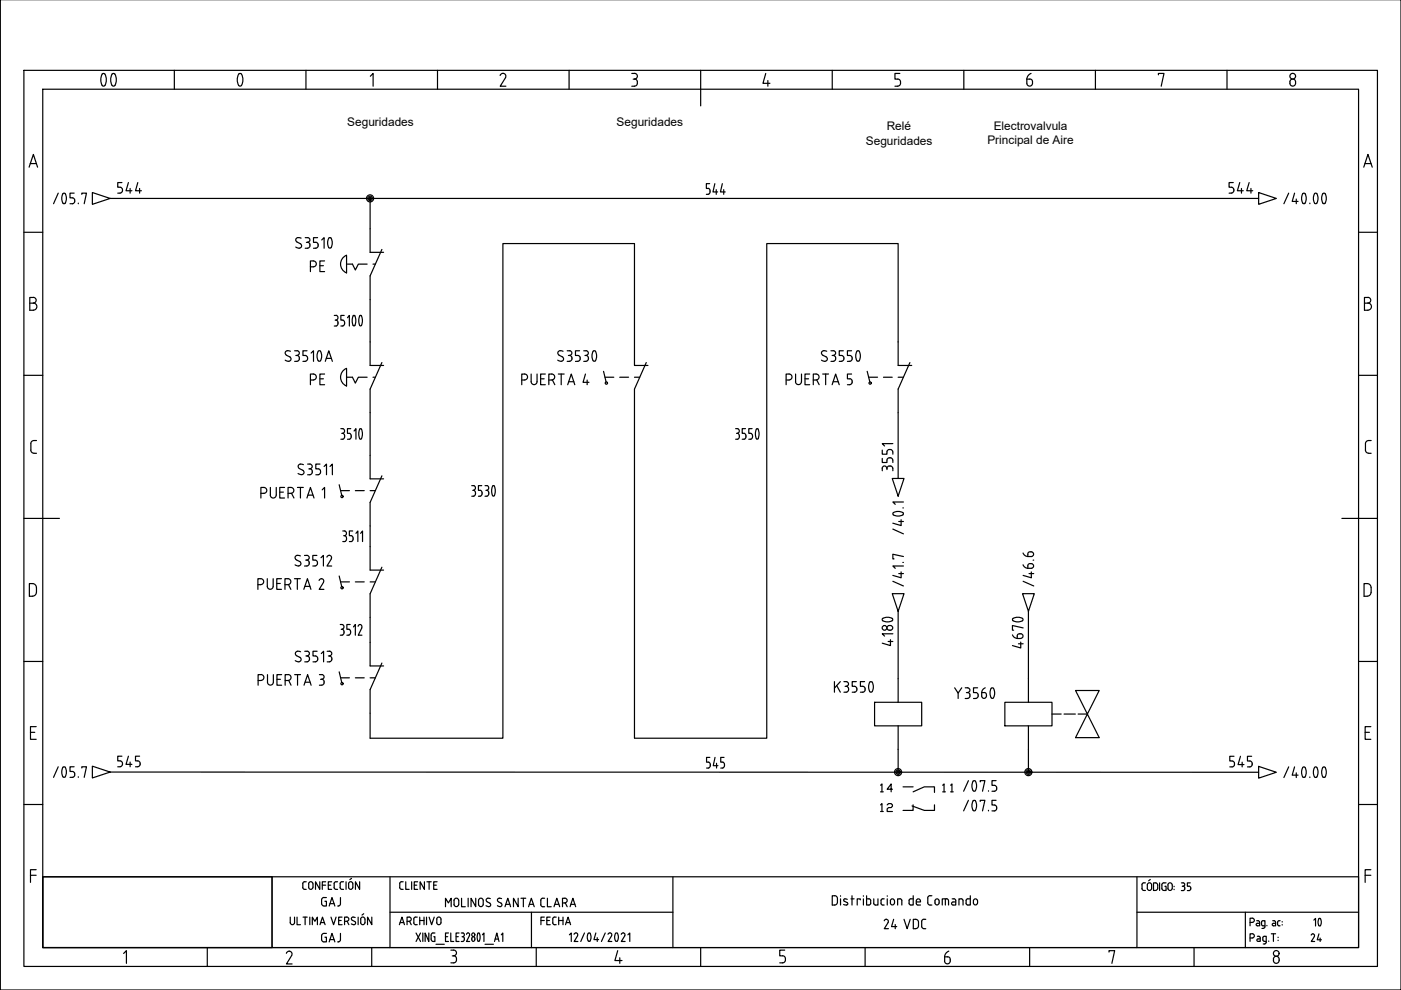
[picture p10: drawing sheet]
<svg xmlns="http://www.w3.org/2000/svg" width="297mm" height="210mm" viewBox="0 0 297 210" stroke-linecap="round" stroke-linejoin="round" font-family="sans-serif">
<defs><g id="words">
<g font-size="9.3">
<text x="16.6" y="20.8">00</text>
<text x="45.5" y="20.8">0</text>
</g>
<text font-size="7.9" x="219.1" y="138.6" transform="rotate(-90 219.1 138.6)">4670</text>
<text font-size="6.6" x="276.2" y="198.3">10</text>
<g font-size="5.7">
<text x="24" y="42.3">544</text>
<text x="259.6" y="42.3">544</text>
<text x="64.9" y="58.9">PE</text>
<text x="64.9" y="82.9">PE</text>
<text x="220.5" y="125.6" transform="rotate(-90 220.5 125.6)">/46.6</text>
</g>
<g font-size="5.3">
<text x="148.9" y="42.3">544</text>
<text x="190.5" y="100.9" transform="rotate(-90 190.5 100.9)">3551</text>
<text x="54" y="146.4">PUERTA 3</text>
<text x="24" y="163.7">545</text>
<text x="148.9" y="164">545</text>
<text x="260" y="163.7">545</text>
<text x="67.4" y="201.1">GAJ</text>
</g>
<g font-size="4.9">
<text x="249.4" y="190.1">35</text>
<text x="67.4" y="193.3">GAJ</text>
</g>
<g font-size="4.4">
<text x="113.9" y="197.2">FECHA</text>
<text x="276.9" y="200.7">24</text>
</g>
<g font-size="2.5">
<text x="73.6" y="26.7">Seguridades</text>
<text x="130.7" y="26.7">Seguridades</text>
<text x="188" y="27.6">Relé</text>
<text x="210.7" y="27.6">Electrovalvula</text>
<text x="183.6" y="30.7">Seguridades</text>
<text x="209.3" y="30.6">Principal de Aire</text>
</g>
</g></defs>
<g fill="none" stroke="#000" stroke-width=".25">
<path d="M.1 -.1v210h296.9v-210M5.1 14.9h286.9v190h-286.9zM9.1 18.9h278.9v182h-278.9zM37 14.9v4M64.9 14.9v4M78.5 16.2l.6-.6v2.7M92.8 14.9v4M106 16a.62 .62 0 0 1 .9-.4 .62 .62 0 0 1 .3 .9l-1.1 1.8h1.2M120.7 14.9v4M133.9 18.3h.6M133.9 15.6h.6M134.2 16.8h.3"/>
<path d="M134.5 15.6a.6 .6 0 0 1 .6 .6 .6 .6 0 0 1-.6 .6 .77 .77 0 0 1 .6 .7 .77 .77 0 0 1-.6 .8M148.6 14.9v7.6M162.4 15.6l-.6 2.1h1.4M162.8 17.1v1.2M176.5 14.9v4M189.7 18.3h.6M190.3 16.8a.77 .77 0 0 1 .6 .7 .77 .77 0 0 1-.6 .8M190.8 15.6h-1.1v1.2h.6M204.4 14.9v4M218.3 16.8a.73 .73 0 0 1 .6 .8 .73 .73 0 0 1-.8 .6l-.3-.3-.1-1.1h.6M218.6 15.6a1.37 1.37 0 0 0-.9 1.2M232.2 14.9v4"/>
<path d="M245.6 15.9v-.3h1.2l-.6 2.7M260.1 14.9v4M273.7 16.9a.68 .68 0 0 1 1 .6 .68 .68 0 0 1-1 .6l-.2-.7zM6.2 35.4l.9-2.7 .9 2.7M6.4 34.7h1.3M289.1 35.4l.9-2.7 .9 2.7M289.4 34.7h1.3M5.1 49.2h4M12.3 41l-.9 2.2M13.3 43.1l.3 .1 .2-.1M13.3 43.1a1.9 1.9 0 0 1 .1-2.1l.4 .1a2.08 2.08 0 0 1 0 2M14.8 43.2h.6"/>
<path d="M15.3 41.9a.64 .64 0 0 1 .6 .7 .64 .64 0 0 1-.6 .6M15.7 41h-.9v.9h.6M16.6 43.1v.1M17.3 41.2v-.2h1l-.4 2.2M19.6 40.8l3.8 1.3-3.8 1.2zM23.4 42.1h243.5M63 51.3l.7 .4M63.2 50.4a.5 .5 0 0 0-.5 .4 .5 .5 0 0 0 .3 .5M63.2 50.4l.6 .1M63.7 51.7a.56 .56 0 0 1 .1 .8 .56 .56 0 0 1-.9 0l-.2-.1M64.7 50.4h.5M65 51.4h.2"/>
<path d="M65.2 50.4a.5 .5 0 0 1 .5 .5 .5 .5 0 0 1-.5 .5M65.2 51.4h.3l.2 .5M65.7 51.9a.56 .56 0 0 1-.5 .7M67.3 50.4h-.8v1h.7l.2 .5M67.4 52.1l-.2 .4-.3 .1M67.5 51.9v.2M68.2 50.9l.5-.5v2.2M69.7 52.5a1.7 1.7 0 0 1 .3-2.1l.2 .1a2.13 2.13 0 0 1 0 2M72.7 54.7l.8-.6v3.8a2.02 2.02 0 0 1-.8-3.2zM73.5 56h1.2l.6 1.2 .7-1.2h1.8M78.5 42.1v11.4h2.8M79.1 56h.5"/>
<path d="M81 52.9l-2.5 5.6v19h2.8M266.9 40.8l3.7 1.3-3.7 1.2zM273.2 41l-1 2.2M274.5 41l-.5 1.7h1.2M274.8 42.2v1M276.2 43.1l.3 .1 .2-.1M276.2 43.1a1.9 1.9 0 0 1 .1-2.1l.4 .1a2.08 2.08 0 0 1 0 2M277.7 43.1v.1M278.7 43.1l.3 .1 .2-.1M278.7 43.1a1.9 1.9 0 0 1 .1-2.1l.4 .1a2.08 2.08 0 0 1 0 2M280.5 43.1l.2 .1 .3-.1M280.5 43.1a1.9 1.9 0 0 1 .1-2.1l.4 .1a2.08 2.08 0 0 1 0 2"/>
<path d="M288 49.2h4M5.1 79.6h4M6.3 64.3h.8M7.1 63a.6 .6 0 0 1 .6 .7 .6 .6 0 0 1-.6 .6 .75 .75 0 0 1 .7 .7 .75 .75 0 0 1-.7 .8M7.1 63.1h-.8v2.7h.8M60.7 75.3l.7 .4a.56 .56 0 0 1 .1 .8 .56 .56 0 0 1-.8 0l-.2-.1M61.6 74.5a.59 .59 0 0 0-.9-.1 .59 .59 0 0 0 0 .9M62.5 74.4h.5a.5 .5 0 0 1 .5 .4 .5 .5 0 0 1-.5 .5M62.7 75.4a.63 .63 0 0 1 .8 .5 .63 .63 0 0 1-.5 .7h-.5M65.1 74.4h-.9v1h.5a.62 .62 0 0 1 .5 .6 .62 .62 0 0 1-.5 .6M66 74.9l.5-.5v2.2M67.5 76.5a1.7 1.7 0 0 1 .2-2.1l.3 .1a2.13 2.13 0 0 1 0 2"/>
<path d="M69 76.6l.7-2.2 .8 2.2M69.2 76h1.1M70.9 66.9h.4M70.9 69.1h.4M71.1 67.9h.2M71.3 66.9a.51 .51 0 0 1 .4 .5 .51 .51 0 0 1-.4 .5M71.3 67.9a.57 .57 0 0 1 .4 .7M71.7 68.6l-.1 .3-.3 .2M72.7 78.7l.8-.6v3.7a2.02 2.02 0 0 1-.8-3.1zM73 66.9h-.7v1h.6l.2 .5M73.1 68.6l-.2 .4-.6 .1M73.1 68.4v.2"/>
<path d="M73.5 80h1.2l.6 1.2 .7-1.2h1.8M73.7 67.4l.4-.5v2.2M74.9 69l.2 .1 .1-.1M74.9 69l-.2-1.2a.76 .76 0 0 1 .4-.9l.1 .1 .2 .8-.2 1.2M76.3 69l.2 .1 .1-.1M76.3 69l-.2-1.2a.76 .76 0 0 1 .4-.9l.1 .1 .2 .8-.2 1.2M79.1 80h.5M81 76.9l-2.5 5.6v19h2.8M111.2 79.3a.62 .62 0 0 1 .7 .6 .62 .62 0 0 1-.7 .7M111.2 79.3h-.6v2.3M112.6 79.3v1.6a.62 .62 0 0 0 .6 .6 .62 .62 0 0 0 .7-.6v-1.6M115.6 79.3h-1v2.3h1"/>
<path d="M118.4 79.3h1.2M118.5 75.3l.7 .4M118.8 74.4l.6 .1M118.8 74.4a.5 .5 0 0 0-.5 .3 .5 .5 0 0 0 .2 .6M119 79.3v2.3M119.2 75.7a.56 .56 0 0 1 .1 .8 .56 .56 0 0 1-.8 0l-.3-.1M120.3 74.4h.5a.5 .5 0 0 1 .4 .4 .5 .5 0 0 1-.4 .5M120.5 75.4a.63 .63 0 0 1 .7 .5 .63 .63 0 0 1-.4 .7h-.5M122.9 74.4h-.9v1h.5a.63 .63 0 0 1 .5 .6 .63 .63 0 0 1-.5 .6h-.5M123.8 74.4h.4a.5 .5 0 0 1 .5 .4 .5 .5 0 0 1-.5 .5M124 75.4a.56 .56 0 0 1 .7 .5M124.1 79.3l-.5 1.8h1.3"/>
<path d="M124.7 76.1l-.2 .4-.7 .1M124.8 75.9v.2M125.8 74.5l.2-.1a1.51 1.51 0 0 1 0 2.2l-.2-.1a2.11 2.11 0 0 1 0-2zM128 78.7l.5 2.3M128.3 80h1.8M131.4 80h1.9M134.5 80h1.1M137 76.9l-2.5 5.6v74M137.4 77.5h-2.9v-25.9h-27.9v104.9h-28.1v-10.3l2.5-5.6M168.7 79.3v1.6a.62 .62 0 0 0 .6 .6 .62 .62 0 0 0 .6-.6v-1.6M171.7 79.3h-1v2.3h1M173 79.3a.62 .62 0 0 1 .7 .6 .62 .62 0 0 1-.7 .7"/>
<path d="M173 79.3h-.6v2.3M174.4 79.3h1.3M174.4 75.3l.8 .4M175.1 79.3v2.3M175.1 75.7a.56 .56 0 0 1 .1 .8 .56 .56 0 0 1-.8 0l-.2-.1M175.3 74.5a.59 .59 0 0 0-.9-.1 .59 .59 0 0 0 0 .9M176.2 74.4h.5a.5 .5 0 0 1 .5 .4 .5 .5 0 0 1-.5 .5M176.4 75.4a.63 .63 0 0 1 .8 .5 .63 .63 0 0 1-.5 .7h-.5M178.8 74.4h-.9v1h.8l.2 .5M178.9 76.1l-.2 .4-.8 .1M178.9 75.9v.2M180.6 79.3h-.9v1l.7 .1 .3 .4"/>
<path d="M180.6 74.4h-.9v1h.7l.3 .5M180.7 76.1l-.3 .4-.7 .1M180.7 75.9v.2M181.7 74.5l.2-.1a1.51 1.51 0 0 1 0 2.2l-.2-.1a2.11 2.11 0 0 1 0-2zM183.9 78.7l.5 2.3M184.2 80h1.9M187.3 80h1.9M190.4 80h1.1M192.9 76.9l-2.5 5.6v18.9M193.3 77.5h-2.9v-25.9h-27.8v104.9h-28M288 79.6h4M289.3 64.3h.7"/>
<path d="M290 63a.6 .6 0 0 1 .6 .7 .6 .6 0 0 1-.6 .6 .75 .75 0 0 1 .8 .7 .75 .75 0 0 1-.8 .8h-.7v-2.7h.7M6.5 95.4a.67 .67 0 0 0 .7 .7h.5M6.5 94.1v1.3M7.7 93.4h-.5a.67 .67 0 0 0-.7 .7M64.3 98.5a.59 .59 0 0 0-.8 0 .59 .59 0 0 0 0 .8l.7 .4a.49 .49 0 0 1 .2 .6 .49 .49 0 0 1-.4 .3M65.2 98.4h.5M65.5 99.4h.2M65.7 98.4a.5 .5 0 0 1 .5 .5 .5 .5 0 0 1-.5 .5 .6 .6 0 0 1 .5 .8M67.5 99.4a.6 .6 0 0 1 .5 .8M67.8 98.4h-.8v1h.5M68.7 98.9l.5-.5v2.3M70 98.9l.5-.5v2.3"/>
<path d="M72.3 90.9h.4a.51 .51 0 0 1 .4 .5 .51 .51 0 0 1-.4 .5M72.5 91.9h.2M72.7 91.9l.3 .2 .1 .3M73.1 92.6l-.2 .5h-.6M73.1 92.4v.2M74.4 90.9h-.7v1a.66 .66 0 0 1 .8 .4 .66 .66 0 0 1-.4 .8h-.4M75.1 91.4l.4-.5v2.2M76.3 93l.2 .1 .1-.1M76.3 93l-.2-1.2 .2-.8 .2-.1 .1 .1 .2 .8-.2 1.2M110.6 80.6h.6M114.6 80.3h.8M116.4 80.6h.6a.62 .62 0 0 0 .6-.7 .62 .62 0 0 0-.6-.6h-.6v2.3"/>
<path d="M117.1 80.6l.5 1M120.4 81.6l.7-2.3 .8 2.3M120.6 80.9h1.1M124.5 80.6v1M156 90.9h.4a.51 .51 0 0 1 .3 .5 .51 .51 0 0 1-.3 .5M156.2 91.9h.2M156.4 91.9h.2l.1 .5M156.7 92.6l-.1 .5h-.6M156.8 92.4v.2M158.1 90.9h-.7v1a.66 .66 0 0 1 .7 .4 .66 .66 0 0 1-.3 .8h-.4M159.5 90.9h-.7v1a.66 .66 0 0 1 .7 .4 .66 .66 0 0 1-.4 .8h-.3M160.3 93l.2 .1 .2-.1"/>
<path d="M160.7 91l.2 .8-.2 1.2M160.7 91l-.3-.1-.2 .5v.8l.2 .8M166.7 80.6h.6a.62 .62 0 0 0 .6-.7 .62 .62 0 0 0-.6-.6h-.6v2.3M170.7 80.3h.7M172.4 80.6h.6M173.2 80.6l.5 1M176.4 81.6l.8-2.3 .7 2.3M176.6 80.9h1.1M180.7 81.1l-.3 .4-.7 .1M180.7 80.8v.3M290.2 93.4a.67 .67 0 0 0-.7 .7v1.3a.67 .67 0 0 0 .7 .7M290.2 96.1h.5"/>
<path d="M290.2 93.4h.5M5.1 109.9h7.5M55.3 104.6h.7M55.9 103.3a.62 .62 0 0 1 .7 .7 .62 .62 0 0 1-.7 .6M56 103.3h-.7v2.3M57.3 105a.62 .62 0 0 0 .6 .6 .62 .62 0 0 0 .7-.6M57.3 103.3v1.7M58.6 103.3v1.7M59.3 104.3h.8M60.3 103.3h-1v2.3h1M61.1 104.6h.6a.62 .62 0 0 0 .6-.6 .62 .62 0 0 0-.6-.7h-.6v2.3M61.8 104.6l.5 1"/>
<path d="M62.9 118.7l.6 .3a.56 .56 0 0 1 .1 .9 .56 .56 0 0 1-.8 0l-.2-.1M63.1 103.3h1.2M63.2 100.4l.7 .2M63.7 117.9a.62 .62 0 0 0-.8-.1 .62 .62 0 0 0-.2 .7l.1 .2M63.7 103.3v2.3M64.6 117.8h.5M64.8 118.8h.3M65.1 117.7a.5 .5 0 0 1 .5 .5 .5 .5 0 0 1-.5 .5M65.1 118.8a.56 .56 0 0 1 .5 .7M65.1 105.6l.7-2.3 .8 2.3M65.2 100.7h.5M65.3 105h1"/>
<path d="M65.6 119.5l-.3 .4-.2 .1M66.2 100.1l-.3 .5h-.2M67.2 117.8h-.9v1h.5a.59 .59 0 0 1 .5 .7M67.3 119.5l-.3 .4-.7 .1M68 100.1l-.3 .5-.7 .1M68.1 118.3l.5-.5v2.2M68.3 103.9l.5-.6v2.3M69.3 118.1a.5 .5 0 0 1 .7-.3 .5 .5 0 0 1 .2 .7l-.9 1.5h1M71.9 102.8l.6 2.2M72.2 104h1.9M72.7 112.6h.4M72.7 114.8h.4"/>
<path d="M72.9 113.6h.2M73.1 112.6a.51 .51 0 0 1 .4 .5 .51 .51 0 0 1-.4 .5 .68 .68 0 0 1 .4 .6 .68 .68 0 0 1-.4 .6M74.8 112.6h-.7v1h.6l.2 .5M74.9 114.3l-.2 .5h-.6M74.9 114.1v.2M75.3 104h1.9M75.5 113.1l.4-.5v2.2M76.5 113.1l.4-.5v2.2M78.5 104h1.1M81 100.9l-2.5 5.6v14.4h2.8M100 103h.4M100 105.2h.4"/>
<path d="M100.2 104h.2M100.4 102.9a.51 .51 0 0 1 .4 .5 .51 .51 0 0 1-.4 .5 .69 .69 0 0 1 .4 .7 .69 .69 0 0 1-.4 .6M102.1 103h-.7v1h.6l.2 .5M102.2 104.7l-.2 .4-.6 .1M102.2 104.5v.2M102.8 103h.4M102.8 105.2h.4M103 104h.2M103.2 102.9a.51 .51 0 0 1 .4 .5 .51 .51 0 0 1-.4 .5 .69 .69 0 0 1 .4 .7 .69 .69 0 0 1-.4 .6M104.8 103.1l.2 .8-.2 1.2M104.8 103.1l-.2-.2a1.79 1.79 0 0 0 0 2.3l.2-.1M189.2 101.4h2.5l-1.3 3.8z"/>
<path d="M189.3 112.2l2.2 1M189.4 108.7a1.7 1.7 0 0 1 2.1 .2 1.51 1.51 0 0 1-2.2 0zM190.5 110.6h1M191.1 110.2v1.2l-1.8-.5M191.4 107.7h.1M191.4 119.2h.1M191.5 106.4h-2.2l.5 .5M191.5 118l-2.2-.5v1h.3M284.5 109.9h7.5M7.7 124.5a.82 .82 0 0 0-.8-.8h-.7v2.7a1.17 1.17 0 0 0 1.4-.5l.1-.3M7.7 124.6v1M54.7 124h.6"/>
<path d="M55.3 123.9a.62 .62 0 0 0 .6-.6 .62 .62 0 0 0-.6-.6h-.6v2.3M56.7 122.7v1.6M56.7 124.3a.62 .62 0 0 0 .6 .6 .62 .62 0 0 0 .6-.6M57.9 122.7v1.6M58.7 123.7h.7M59.7 122.7h-1v2.3h1M60.4 124h.7M61 123.9a.62 .62 0 0 0 .7-.6 .62 .62 0 0 0-.6-.6h-.7v2.3M61.2 124l.5 1M62.4 122.7h1.3M63 122.7v2.3M63.6 139.4a.56 .56 0 0 1 .1 .8 .56 .56 0 0 1-.9 0l-.2-.1"/>
<path d="M63.7 138.2a.6 .6 0 0 0-.8 0 .6 .6 0 0 0 0 .8l.7 .4M64.4 125l.8-2.3 .7 2.3M64.6 120h.5M64.6 138.1h.5a.5 .5 0 0 1 .5 .5 .5 .5 0 0 1-.5 .5M64.7 124.3h1M64.9 139.1a.63 .63 0 0 1 .7 .5 .63 .63 0 0 1-.5 .7M66.9 139.1a.63 .63 0 0 1 .5 .6 .63 .63 0 0 1-.5 .6M67.2 138.1h-.8v1h.5M67.7 123.1a.5 .5 0 0 1 .6-.4 .5 .5 0 0 1 .3 .8M68.1 138.6l.5-.5v2.2M68.6 123.5l-.9 1.5h1M69.4 138.1h.4a.5 .5 0 0 1 .5 .5 .5 .5 0 0 1-.5 .5"/>
<path d="M69.6 139.1a.56 .56 0 0 1 .7 .5M70.3 139.8l-.2 .4-.3 .1M70.4 139.6v.2M71.9 122.1l.6 2.3M72.1 132.4h.4M72.1 134.7h.4M72.2 123.4h1.9M72.4 133.4h.1M72.5 132.4a.51 .51 0 0 1 .4 .5 .51 .51 0 0 1-.4 .5 .68 .68 0 0 1 .4 .6 .68 .68 0 0 1-.4 .7M73.5 134.7h.4M74.2 132.4h-.7v1l.6 .1 .2 .4M74.3 134.2v.2l-.4 .3"/>
<path d="M74.3 133.9v.3M74.9 132.9l.4-.5v2.3M75.3 123.4h1.9M75.9 132.8a.44 .44 0 0 1 .7-.3 .44 .44 0 0 1 .1 .7l-.7 1.5h.7M78.5 123.4h1.1M81 120.3l-2.5 5.6v15.3h2.8M187.2 131.1a1.66 1.66 0 0 1 2.1 .3 1.5 1.5 0 0 1-2.3 0zM188.1 132.9a.56 .56 0 0 1 1-.2 .56 .56 0 0 1-.3 .9 .54 .54 0 0 1-.6-.1 .54 .54 0 0 1-.1-.6zM188.3 136h1M188.8 135.6v1.3l-1.7-.5M189.2 125.9h2.5l-1.3 3.7zM189.3 134.4h-2.2l.4 .5"/>
<path d="M189.3 123.2l2.2 1M190.4 129.6v19.3M190.5 121.6h1M191.1 121.3v1.2l-1.8-.5M191.5 120h-2.2l.5 .5M218 129.6v19.3M290.7 124.5a.82 .82 0 0 0-.8-.8h-.7v2.7a1.17 1.17 0 0 0 1.4-.5l.1-.3M290.7 124.6v1M5.1 140.2h4M6.5 155.3h.9M7.7 154.1h-1.2v2.7h1.2M71.9 142.4l.6 2.3"/>
<path d="M72.2 143.7h1.9M75.3 143.7h1.9M78.5 143.7h1.1M176.9 144.5v2.3M177.4 145.4l.8 1.4M178.2 144.5l-1.3 1.4M178.9 144.5h.5a.5 .5 0 0 1 .5 .5 .5 .5 0 0 1-.5 .5M179.2 145.5h.2M179.4 145.5a.6 .6 0 0 1 .5 .8M179.9 146.3l-.2 .4-.8 .1M181.6 144.5h-.9v1l.7 .1 .3 .4M181.7 146.3l-.3 .4-.7 .1"/>
<path d="M181.7 146v.3M183.3 144.5h-.9v1h.5a.57 .57 0 0 1 .5 .8M183.4 146.3l-.2 .4-.8 .1M184.4 146.6l.3 .2 .2-.2M184.9 144.6l-.2-.1-.3 .1a2.11 2.11 0 0 0 0 2M184.9 144.6a2.11 2.11 0 0 1 0 2M185.4 148.9h10v5h-10zM190.4 153.9v9.8M202.4 145.8l.7 1.2 .8-1.2M203.1 147v1.1M204.6 145.8h.5a.5 .5 0 0 1 .5 .5 .5 .5 0 0 1-.5 .5M204.9 146.8h.3"/>
<path d="M205.1 146.8l.3 .1 .2 .4M205.6 147.3a.56 .56 0 0 1-.5 .8h-.5M207.3 145.8h-.9v1l.7 .1 .3 .4M207.4 147.6l-.3 .4-.7 .1M207.4 147.3v.3M208.1 146.8v.8a.53 .53 0 0 0 .7 .5 .53 .53 0 0 0 .4-.8M208.1 146.8h.5a.43 .43 0 0 1 .5 .5M208.9 145.8a1.13 1.13 0 0 0-.8 1M210.1 146l.3-.2 .2 .2M210.1 145.9a1.7 1.7 0 0 0 .3 2.2l.2-.1a2.13 2.13 0 0 0 0-2.1M213 148.9h10v5h-10zM218 153.9v9.8"/>
<path d="M223 151.4h2M225.6 151.4h2.4M228 146.4l5.1 10h-5.1l5.1-10zM228.6 151.4h1.9M288 140.2h4M289.4 155.3h1M290.6 154.1h-1.2v2.7h1.2M5.1 170.6h4M12.3 162.6l-.9 2.2M13.3 162.7l.3-.1 .2 .1M13.3 162.7a1.7 1.7 0 0 0 .3 2.1l.2-.1a2.13 2.13 0 0 0 0-2M14.8 164.8h.6"/>
<path d="M15.3 163.6h.3l.2 .5M15.7 162.6h-.9v1h.6M15.8 164.1a.56 .56 0 0 1-.5 .7M16.6 164.7v.1M17.3 162.8v-.2h1l-.4 2.2M19.6 162.4l3.8 1.3-3.8 1.2zM23.4 163.7h243.5M186.7 166.5l.3-.3v1.7M186.7 170.7l.3-.3v1.7M186.7 167.9h.6M186.7 172.1h.6M188.1 170.7l.3-.3h.5l.3 .3v.2l-.3 .3h-.5l-.3 .3v.6h1.1"/>
<path d="M189.2 167.3h-1.1l.8-1.1v1.7M191.5 166.8h2.1M193.6 167.9l2.4-1.1h2.1v1.2M193.6 170.6v1.2h-2.1M198.1 170.6v1.2h-2.1l-2.6-.9M199.9 166.5l.3-.3v1.7M199.9 167.9h.5M201.6 166.5l.2-.3v1.7M201.6 167.9h.5M205.3 165.5l-1 2.3M205.3 169.7l-1 2.2M206.3 167.6l.3 .2 .2-.2"/>
<path d="M206.3 169.8l.3-.1 .2 .1M206.3 167.6a1.9 1.9 0 0 1 .1-2.1l.4 .1a2.08 2.08 0 0 1 0 2M206.3 169.8a1.7 1.7 0 0 0 .3 2.1l.2-.1a2.13 2.13 0 0 0 0-2M207.8 165.8v-.3h1l-.5 2.3M207.8 169.9v-.2h1l-.5 2.2M209.6 167.7v.1M209.6 171.8v.1M210.3 167.8h.5M210.3 171.9h.5M210.8 166.5a.64 .64 0 0 1 .5 .6 .64 .64 0 0 1-.5 .7M210.8 170.7h.3l.2 .5M211.2 165.5h-.9v1h.5"/>
<path d="M211.2 169.7h-.9v1h.5M211.3 171.2a.56 .56 0 0 1-.5 .7M266.9 162.5l3.7 1.2-3.7 1.3zM273.2 162.6l-1 2.3M274.5 162.6l-.5 1.8h1.2M274.8 163.9v1M276.2 162.7l.3-.1a1.51 1.51 0 0 1 0 2.2l-.3-.1a2.11 2.11 0 0 1 0-2zM277.7 164.7v.2M278.7 162.7l.3-.1a1.51 1.51 0 0 1 0 2.2l-.3-.1a2.11 2.11 0 0 1 0-2zM280.5 162.7l.2-.1a1.51 1.51 0 0 1 0 2.2l-.2-.1a2.11 2.11 0 0 1 0-2zM288 170.6h4M6.5 185.6h1.2"/>
<path d="M7.7 184.4h-1.2v2.7M9.1 185.9h48.6v15h-48.6zM9.1 185.9h278.9v15h-278.9zM57.7 185.9v15M61.5 194.5v1.1M61.5 195.6a.46 .46 0 0 0 .5 .5 .46 .46 0 0 0 .4-.5M62.4 194.5v1.1M63 194.5v1.6h.7M64.2 194.5h.9M64.7 194.5v1.6M64.9 187h-.5a1.44 1.44 0 0 0-.2 1.4l.7 .2M65.4 187.4a.46 .46 0 0 1 .5-.5 .46 .46 0 0 1 .4 .5"/>
<path d="M65.5 187.4v.7M65.7 194.5v1.6M66.2 196.1v-1.6l.6 .8 .5-.8v1.6M66.4 187.4l-.1 .7a.46 .46 0 0 1-.4 .5 .46 .46 0 0 1-.5-.5M67.8 187v1.6l-.9-1.6v1.6M67.8 196.1l.6-1.6 .5 1.6M68.3 187.7h.8M69.1 187h-.8v1.6M69.6 187.7h.5M70.2 194.5l.5 1.6 .6-1.6M70.3 187h-.7v1.6h.7M70.9 187.4v.8"/>
<path d="M71.6 187h-.6l-.2 .3M72.1 187.4v.8M72.5 194.5h-.7v1.6h.7M72.8 187h-.5l-.2 .3M73.4 187v1.6M73.5 194.4a.46 .46 0 0 1 .5 .5 .46 .46 0 0 1-.5 .4M73.5 194.5h-.4v1.6M73.9 187.4a.46 .46 0 0 1 .5-.5 .46 .46 0 0 1 .4 .5M73.9 187.4v.7M74.5 186.2l-.3 .3M74.8 187.4v.7M74.9 194.5h.4"/>
<path d="M74.9 194.4l-.4 .3 .2 .4M75.2 195.4l.2 .4-.4 .3M75.9 194.5v1.6M76.2 187v1.6l-.8-1.6v1.6M76.5 195.6a.46 .46 0 0 0 .4 .5 .46 .46 0 0 0 .5-.5M76.5 195.6v-.7a.46 .46 0 0 1 .4-.5 .46 .46 0 0 1 .5 .5v.7M77.1 193.7l-.3 .3M78.8 194.5v1.6l-.9-1.6v1.6M82.7 193.4h60M82.7 185.9v15M84.7 196.1l.5-1.6 .6 1.6M84.8 195.6h.8"/>
<path d="M85.1 186.9l-.2 .1a1.44 1.44 0 0 0-.1 1.4l.3 .2M85.2 188.6h.3M85.2 187h.3M86 187v1.6h.7M86.3 195.3h.4M86.7 194.4a.46 .46 0 0 1 .5 .5 .46 .46 0 0 1-.5 .4M86.7 194.5h-.4v1.6M86.8 195.3l.4 .8M87.3 187v1.6M87.8 187.7h.6M88.1 194.4l-.2 .1a1.44 1.44 0 0 0-.1 1.4l.7 .2M88.1 194.5h.4"/>
<path d="M88.2 197.8l1 1.8M88.5 187h-.7v1.6h.7M89 194.5v1.6M89 195.2h.9M89.2 197.8l-1 1.8M89.6 197.8v1.8M89.9 194.5v1.6M90 187v1.6l-.9-1.6v1.6M90.4 194.5v1.6M90.5 187h.9M90.9 197.8v1.8l-.8-1.8v1.8M91 194.5l.5 1.6 .6-1.6"/>
<path d="M91 187v1.6M92 187.7h.5M92.2 197.8l-.6 .1a1.54 1.54 0 0 0 0 1.6l.6 .1v-1h-.2M92.6 195.6a.46 .46 0 0 0 .4 .5 .46 .46 0 0 0 .5-.5M92.6 195.6v-.7a.46 .46 0 0 1 .4-.5 .46 .46 0 0 1 .5 .5v.7M92.7 187h-.7v1.6h.7M94.5 192.2v-1.7l.6 .9 .6-.9v1.7M94.5 198.6h.4M95.1 197.8h-.6v1.8h.6M95.6 197.8v1.8h.6M96.3 190.7a.5 .5 0 0 1 .6-.3 .5 .5 0 0 1 .3 .5v.8a.49 .49 0 0 1-.4 .5 .49 .49 0 0 1-.5-.5zM96.7 198.6h.5"/>
<path d="M97.3 197.8h-.6v1.8h.6M97.8 197.8h.3a.4 .4 0 0 1 .4 .4 .4 .4 0 0 1-.4 .4M97.9 190.5v1.7h.8M98 198.6a.51 .51 0 0 1 .5 .4 .51 .51 0 0 1-.4 .6h-.3M98.9 198.1l.3-.3a.39 .39 0 0 1 .3 .6M99.3 190.5v1.7M99.5 198.4l-.6 1.2h.7M100.2 198.7a.45 .45 0 0 1 .5 .4 .45 .45 0 0 1-.5 .4l-.2-.5zM100.9 190.5v1.7l-1-1.7v1.7M101.3 197.9h.3M101.3 199.5h.3M101.3 197.9a2.06 2.06 0 0 0 0 1.6"/>
<path d="M101.5 190.7a.5 .5 0 0 1 .6-.3 .5 .5 0 0 1 .4 .5v.8a.5 .5 0 0 1-.5 .5 .5 .5 0 0 1-.5-.5zM101.6 197.9a2.06 2.06 0 0 1 0 1.6M102.3 198.2l.3-.4v1.8M103 192l.6 .2M103.3 191.2l.7 .6v.3l-.3 .1M104 190.5a.47 .47 0 0 0-.7 0 .47 .47 0 0 0 0 .7M104.8 199.6l.5-1.8 .5 1.8M105 199.1h.7M106.3 198.2l.3-.4v1.8M106.3 190.5a.47 .47 0 0 0-.6 0 .47 .47 0 0 0 0 .7l.5 .3a.44 .44 0 0 1 .1 .6 .44 .44 0 0 1-.7 0l-.1-.1M107.1 192.2l.6-1.7 .6 1.7M107.2 191.7h.9"/>
<path d="M109.9 190.5v1.7l-1-1.7v1.7M110.5 190.5h1M111 190.5v1.7M112.1 192.2l.6-1.7 .6 1.7M112.2 191.7h.9M112.7 193.4v7.5M114.6 191.8l.3 .4h.2M115.5 190.5l-.4-.1-.4 .3v1.1M116.1 190.5v1.7h.8M117.5 192.2l.6-1.7 .6 1.7M117.6 191.7h.9M119.3 191.4h.5"/>
<path d="M119.8 190.4a.5 .5 0 0 1 .5 .5 .5 .5 0 0 1-.5 .5M119.8 190.5h-.5v1.7M119.9 191.4l.4 .8M120.7 198.2l.4-.4v1.8M120.9 192.2l.6-1.7 .6 1.7M121 191.7h.9M122.5 198.4l-.8 1.2h.8M123.9 197.8l-.8 1.8M124.7 197.9l.2-.1a1.23 1.23 0 0 1 0 1.8h-.1a1.44 1.44 0 0 1-.1-1.7zM126.3 197.8l-.4 1.4h1M126.6 198.8v.8M128.3 197.8l-.8 1.8"/>
<path d="M128.9 198.1a.41 .41 0 0 1 .5-.3 .41 .41 0 0 1 .3 .6l-.8 1.2h.8M130.5 197.9a1.68 1.68 0 0 0 0 1.6M130.5 197.9l.2-.1a1.23 1.23 0 0 1 0 1.8l-.2-.1M131.7 198.1l.1-.2a.4 .4 0 0 1 .5 0 .4 .4 0 0 1 .2 .5l-.8 1.2h.8M133.1 198.2l.4-.4v1.8M142.7 185.9v15M176.9 189.9a.6 .6 0 0 1 .7 .6v.8a.6 .6 0 0 1-.7 .6M177 189.9h-.5v2h.5M178.2 189.9v.1M178.2 190.6v1.3M179.6 190.7l-.5-.1-.2 .2 .1 .3 .7 .4-.1 .3h-.7M180.4 190.6h.7"/>
<path d="M180.6 189.9v2M182.4 190.8v-.2h-.7v1.3M183.1 189.9v.1M183.1 190.6v1.3M183.7 189.9v2h.5M183.7 190.6h.5M184.2 190.6l.4 .3M184.6 191l-.1 .7-.3 .2M185.3 190.6v1.1l.3 .2h.5v-1.3M186.8 191v.7l.7 .2M187.5 190.6h-.5l-.2 .3M187.5 195.2a.44 .44 0 0 1 .6-.3 .44 .44 0 0 1 .2 .7"/>
<path d="M188.1 189.9v.1M188.1 190.6v1.3M188.3 195.6l-.8 1.3h.9M188.8 191a.43 .43 0 0 1 .4-.4 .43 .43 0 0 1 .4 .4l.1 .4a.44 .44 0 0 1-.5 .5 .44 .44 0 0 1-.4-.5M188.8 191v.4M189.5 194.9l-.5 1.6h1.1M189.8 196v.9M191.2 191v.9M191.2 190.9l-.2-.3h-.7v1.3M191.7 194.9l.6 2 .7-2M192.8 191v.7l.3 .2M193.1 190.6l-.4 .3"/>
<path d="M193.1 190.6h.5M193.6 189.9v2h-.5M194.1 196.9a.6 .6 0 0 0 .6-.6v-.8a.6 .6 0 0 0-.6-.6h-.5v2h.5M194.3 191.2h.9a.46 .46 0 0 0-.4-.6 .46 .46 0 0 0-.5 .4v.7l.3 .2M194.6 191.9h.6M195.4 196.4l.1 .2 .4 .3M195.4 195.4v1M195.9 196.9h.4M196.3 194.9l-.7 .1-.2 .4M197.6 189.9l-.7 .1a1.72 1.72 0 0 0-.1 1.6l.1 .2 .7 .1M199.1 191a.43 .43 0 0 0-.4-.4 .43 .43 0 0 0-.5 .4v.4a.43 .43 0 0 0 .5 .5 .43 .43 0 0 0 .4-.5M199.1 191v.4"/>
<path d="M200.4 190.6v1.3M200.7 190.6l.4 .3M200.7 190.6h-.9v1.3M201.1 191v.9M201.9 190.6h.5l.2 .3M202.1 191.2a.33 .33 0 0 0-.4 .4 .33 .33 0 0 0 .4 .3M202.1 191.2h.5M202.6 191v.9h-.5M204.2 191v.9M204.2 190.9l-.2-.3h-.7v1.3M204.8 191l.1 .7 .3 .2M205.2 190.6l-.4 .3"/>
<path d="M205.2 190.6h.5M205.7 189.9v2h-.5M206.4 190.8a.43 .43 0 0 1 .5-.2 .43 .43 0 0 1 .3 .4v.4a.43 .43 0 0 1-.4 .5 .43 .43 0 0 1-.4-.5zM241.1 185.9v15M241.1 193.4h46.9M242.5 187.2h-.2a1.44 1.44 0 0 0-.1 1.4l.7 .2M242.5 187.2h.4M243.3 188.3a.46 .46 0 0 0 .4 .5 .46 .46 0 0 0 .5-.5M243.3 188.4v-.8a.46 .46 0 0 1 .4-.4 .46 .46 0 0 1 .5 .4v.8M243.9 186.5l-.4 .2M245 187.2h.2a1.11 1.11 0 0 1 0 1.5l-.2 .1M245 187.2h-.4v1.6h.4"/>
<path d="M245.9 187.2v1.6M246.3 187.6v.8M246.8 187.2l-.4 .2-.1 .2M246.8 187.2h.4M247 187.9h.2v.9l-.7-.1-.2-.4M247.6 188.3a.46 .46 0 0 0 .5 .5 .46 .46 0 0 0 .4-.5M248.5 187.6a.46 .46 0 0 0-.4-.4 .46 .46 0 0 0-.5 .4v.8M264 193.4v7.5M265 198.9h.5a.44 .44 0 0 0 .4-.5 .44 .44 0 0 0-.4-.4h-.5v1.6M265 195.6h.5a.44 .44 0 0 0 .4-.5 .44 .44 0 0 0-.4-.4h-.5v1.6M266.4 195.2h.3M266.6 198.5l.4 .1 .2 .2v.8h-.5"/>
<path d="M266.7 199.1l-.2 .2 .2 .3M266.7 195.2l.3 .3M266.7 199.1h.5M267.1 195.5v.8l-.7-.1 .1-.4h.6M267.6 196.8h.3M267.7 199.3l.4 .3M267.7 199.3l.1-.6 .7-.2v1.3M268.1 199.6h.4M268.2 196.5l-.3 .3M268.2 196.3l-.7-.2v-.6l.1-.2 .6-.1v1.3M268.4 199.8l-.1 .3h-.5M268.6 196.2v.1"/>
<path d="M269 199.5v.1M269.5 198h1M269.8 195.2l.6 .2 .1 .9h-.6l-.2-.3 .2-.2h.6M270 198v1.6M271 198.7v.1M271 199.3v.1M271.4 195.2l-.5 .2v.6l.1 .3h.4M271.9 195.4v.1M271.9 196v.1M289.4 185.6h1.2M290.6 184.4h-1.2v2.7M26.2 202.2l.6-.6v2.7"/>
<path d="M43.9 200.9v4M60.7 202.1a.61 .61 0 0 1 .8-.4 .61 .61 0 0 1 .3 .9M61.8 202.6l-1.1 1.8h1.2M78.8 200.9v4M92.4 200.2h1.8M95.6 201.5h.6M95.9 202.7h.3M96.2 201.4a.6 .6 0 0 1 .6 .6 .6 .6 0 0 1-.6 .6M96.2 202.6a.6 .6 0 0 1 .6 .6M96.8 203.3a.69 .69 0 0 1-.6 .8h-.6M102.8 200.2h1.8M113.7 200.9v4"/>
<path d="M131 201.6l-.6 2.1h1.5M131.4 203.1v1.2M148.6 200.9v4M165.3 204.1h.6M165.9 202.6a.6 .6 0 0 1 .6 .6M166.4 201.5h-1.1v1.2h.6M166.5 203.3a.69 .69 0 0 1-.6 .8M183.4 200.9v4M200.9 202.9a.73 .73 0 0 1 .6 .8 .73 .73 0 0 1-.9 .6l-.3-.5M200.9 202.9h-.6v.9M201.2 201.7a1.37 1.37 0 0 0-.9 1.2M218.3 200.9v4"/>
<path d="M235.1 201.9v-.3h1.2l-.6 2.7M253.2 200.9v4M270 203.4a.6 .6 0 0 1 .6-.7 .6 .6 0 0 1 .6 .7M270 203.4a.62 .62 0 0 0 .4 .8 .62 .62 0 0 0 .8-.6M271.2 203.4v.3"/>
<circle cx="274.1" cy="16.2" r=".6"/>
<circle cx="78.5" cy="42.1" r=".75"/>
<circle cx="78.5" cy="42.1" r=".48"/>
<circle cx="78.5" cy="42.1" r=".24"/>
<circle cx="128.6" cy="81.2" r=".24"/>
<circle cx="184.5" cy="81.2" r=".24"/>
<circle cx="72.5" cy="105.3" r=".24"/>
<circle cx="72.5" cy="124.6" r=".24"/>
<circle cx="187.5" cy="133.1" r=".5"/>
<circle cx="72.5" cy="145" r=".24"/>
<circle cx="190.4" cy="163.7" r=".75"/>
<circle cx="190.4" cy="163.7" r=".48"/>
<circle cx="190.4" cy="163.7" r=".24"/>
<circle cx="218" cy="163.7" r=".75"/>
<circle cx="218" cy="163.7" r=".48"/>
<circle cx="218" cy="163.7" r=".24"/>
<circle cx="100.3" cy="198.2" r=".36"/>
<circle cx="270.6" cy="202.1" r=".6"/>
</g>
<use href="#words"/>
</svg>
